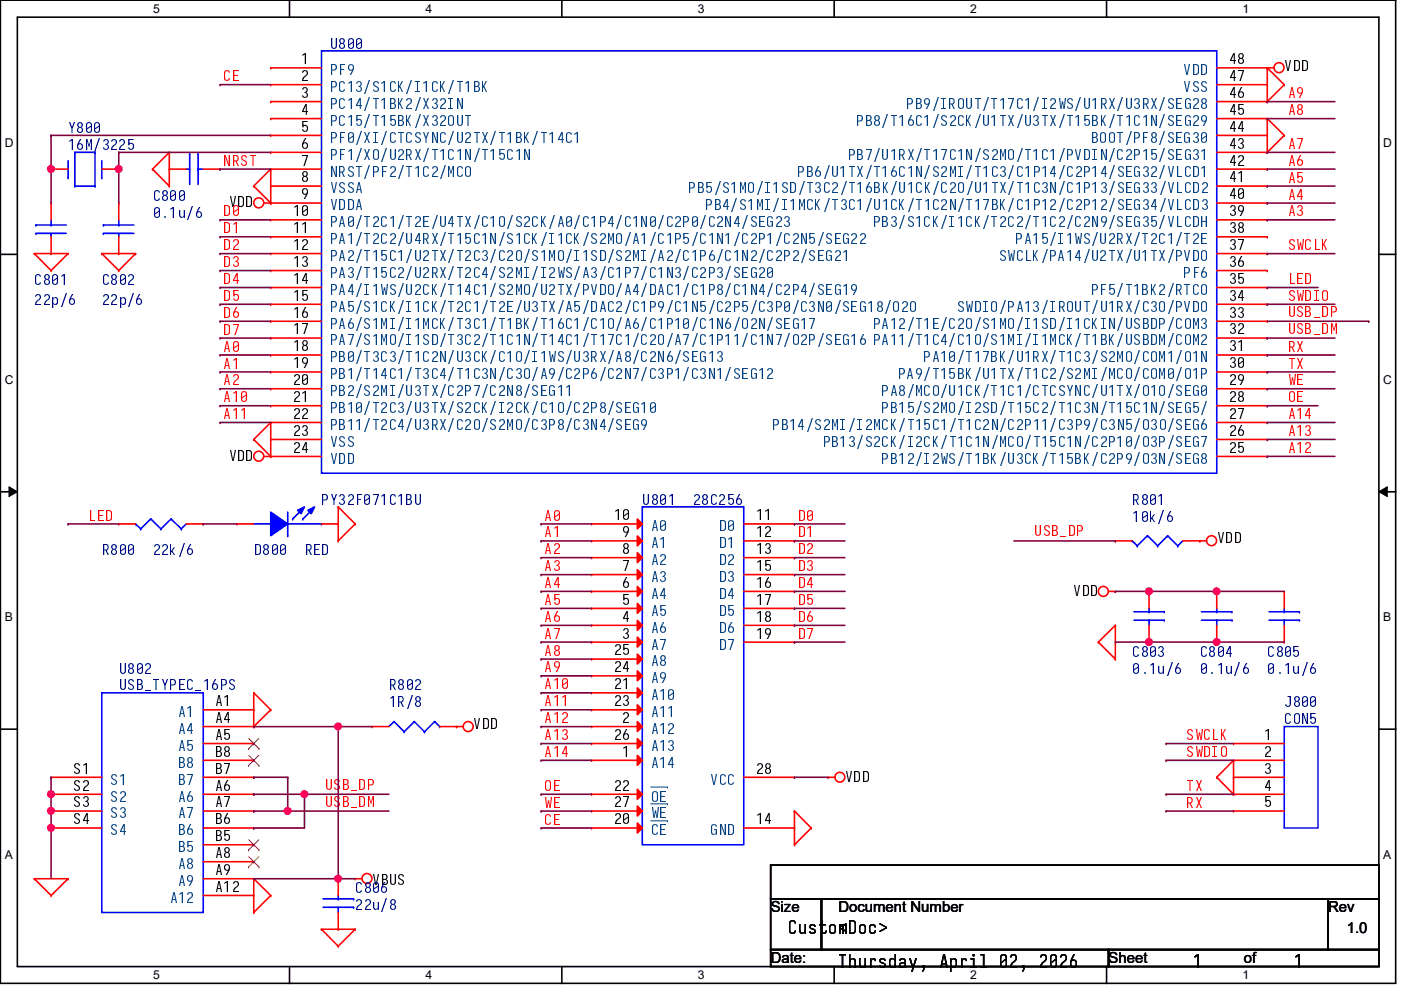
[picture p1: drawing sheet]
<svg xmlns="http://www.w3.org/2000/svg" width="297mm" height="210mm" viewBox="0 0 297 210" stroke-linecap="round" stroke-linejoin="round" font-family="sans-serif">
<defs><g id="words">
<g font-size="3.9">
<text x="167" y="198">Custom</text>
<text x="177.8" y="198">&lt;Doc&gt;</text>
<text x="177.8" y="205.1">Thursday, April 02, 2026</text>
<text x="252.9" y="205.1">1</text>
<text x="274.4" y="205.1">1</text>
</g>
<g font-size="3.2" fill="#00007f">
<text x="69.9" y="10.3">U800</text>
<text x="14.4" y="28.2">Y800</text>
<text x="14.4" y="31.8">16M/3225</text>
<text x="32.3" y="42.5">C800</text>
<text x="32.3" y="46.1">0.1u/6</text>
<text x="7.3" y="60.5">C801</text>
<text x="7.3" y="64.8">22p/6</text>
<text x="21.6" y="60.5">C802</text>
<text x="21.6" y="64.8">22p/6</text>
<text x="68.2" y="107">PY32F071C1BU</text>
<text x="136.2" y="107">U801</text>
<text x="146.9" y="107">28C256</text>
<text x="240.1" y="107">R801</text>
<text x="240.1" y="110.6">10k/6</text>
<text x="21.6" y="117.8">R800</text>
<text x="32.3" y="117.8">22k/6</text>
<text x="53.8" y="117.8">D800</text>
<text x="64.6" y="117.8">RED</text>
<text x="25.2" y="142.8">U802</text>
<text x="240.1" y="139.2">C803</text>
<text x="240.1" y="142.8">0.1u/6</text>
<text x="254.4" y="139.2">C804</text>
<text x="254.4" y="142.8">0.1u/6</text>
<text x="268.7" y="139.2">C805</text>
<text x="268.7" y="142.8">0.1u/6</text>
<text x="25.2" y="146.4">USB_TYPEC_16PS</text>
<text x="82.5" y="146.4">R802</text>
<text x="82.5" y="150">1R/8</text>
<text x="272.3" y="150">J800</text>
<text x="272.3" y="153.6">CON5</text>
<text x="75.3" y="189.4">C806</text>
<text x="75.3" y="193">22u/8</text>
</g>
<g font-size="3.2" fill="#f00">
<text x="47.4" y="17.2">CE</text>
<text x="273" y="20.8">A9</text>
<text x="273" y="24.4">A8</text>
<text x="47.4" y="35.1">NRST</text>
<text x="273" y="35.1">A6</text>
<text x="273" y="31.6">A7</text>
<text x="273" y="38.7">A5</text>
<text x="47.4" y="45.9">D0</text>
<text x="273" y="45.9">A3</text>
<text x="273" y="42.3">A4</text>
<text x="47.4" y="53">D2</text>
<text x="47.4" y="49.5">D1</text>
<text x="273" y="53">SWCLK</text>
<text x="47.4" y="56.6">D3</text>
<text x="47.4" y="60.2">D4</text>
<text x="47.4" y="63.8">D5</text>
<text x="273" y="63.8">SWDIO</text>
<text x="273" y="60.2">LED</text>
<text x="47.4" y="71">D7</text>
<text x="47.4" y="67.4">D6</text>
<text x="273" y="67.2">USB_DP</text>
<text x="273" y="70.7">USB_DM</text>
<text x="47.4" y="74.5">A0</text>
<text x="273" y="74.5">RX</text>
<text x="47.4" y="81.7">A2</text>
<text x="47.4" y="78.1">A1</text>
<text x="273" y="78.1">TX</text>
<text x="273" y="81.7">WE</text>
<text x="47.4" y="88.9">A11</text>
<text x="47.4" y="85.3">A10</text>
<text x="273" y="88.9">A14</text>
<text x="273" y="85.3">OE</text>
<text x="273" y="92.5">A13</text>
<text x="273" y="96.1">A12</text>
<text x="18.7" y="110.4">LED</text>
<text x="115.4" y="110.4">A0</text>
<text x="115.4" y="114">A1</text>
<text x="169.2" y="110.4">D0</text>
<text x="169.2" y="114">D1</text>
<text x="219.3" y="113.7">USB_DP</text>
<text x="115.4" y="117.5">A2</text>
<text x="169.2" y="117.5">D2</text>
<text x="115.4" y="121.1">A3</text>
<text x="115.4" y="124.7">A4</text>
<text x="169.2" y="121.1">D3</text>
<text x="169.2" y="124.7">D4</text>
<text x="115.4" y="128.3">A5</text>
<text x="115.4" y="131.9">A6</text>
<text x="169.2" y="128.3">D5</text>
<text x="169.2" y="131.9">D6</text>
<text x="115.4" y="135.4">A7</text>
<text x="169.2" y="135.4">D7</text>
<text x="115.4" y="139">A8</text>
<text x="115.4" y="142.6">A9</text>
<text x="115.4" y="146.2">A10</text>
<text x="115.4" y="149.8">A11</text>
<text x="115.4" y="153.3">A12</text>
<text x="115.4" y="156.9">A13</text>
<text x="115.4" y="160.5">A14</text>
<text x="251.5" y="156.9">SWCLK</text>
<text x="251.5" y="160.5">SWDIO</text>
<text x="68.9" y="167.5">USB_DP</text>
<text x="115.4" y="167.7">OE</text>
<text x="251.5" y="167.7">TX</text>
<text x="68.9" y="171">USB_DM</text>
<text x="115.4" y="171.2">WE</text>
<text x="251.5" y="171.2">RX</text>
<text x="115.4" y="174.8">CE</text>
</g>
<g font-size="3.2">
<text x="63.9" y="13.6">1</text>
<text x="63.9" y="17.2">2</text>
<text x="260.5" y="17.2">47</text>
<text x="260.5" y="13.6">48</text>
<text x="272.3" y="15">VDD</text>
<text x="63.9" y="20.8">3</text>
<text x="260.5" y="20.8">46</text>
<text x="63.9" y="24.4">4</text>
<text x="63.9" y="27.9">5</text>
<text x="260.5" y="27.9">44</text>
<text x="260.5" y="24.4">45</text>
<text x="63.9" y="31.5">6</text>
<text x="63.9" y="35.1">7</text>
<text x="260.5" y="35.1">42</text>
<text x="260.5" y="31.5">43</text>
<text x="63.9" y="38.7">8</text>
<text x="260.5" y="38.7">41</text>
<text x="48.5" y="44">VDD</text>
<text x="62.1" y="45.8">10</text>
<text x="63.9" y="42.3">9</text>
<text x="260.5" y="45.8">39</text>
<text x="260.5" y="42.3">40</text>
<text x="62.1" y="49.4">11</text>
<text x="62.1" y="53">12</text>
<text x="260.5" y="53">37</text>
<text x="260.5" y="49.4">38</text>
<text x="62.1" y="56.6">13</text>
<text x="260.5" y="56.6">36</text>
<text x="62.1" y="60.2">14</text>
<text x="62.1" y="63.8">15</text>
<text x="260.5" y="63.8">34</text>
<text x="260.5" y="60.2">35</text>
<text x="62.1" y="67.4">16</text>
<text x="62.1" y="70.9">17</text>
<text x="260.5" y="70.9">32</text>
<text x="260.5" y="67.4">33</text>
<text x="62.1" y="74.5">18</text>
<text x="260.5" y="74.5">31</text>
<text x="62.1" y="78.1">19</text>
<text x="62.1" y="81.7">20</text>
<text x="260.5" y="81.7">29</text>
<text x="260.5" y="78.1">30</text>
<text x="62.1" y="85.3">21</text>
<text x="62.1" y="88.8">22</text>
<text x="260.5" y="88.8">27</text>
<text x="260.5" y="85.3">28</text>
<text x="62.1" y="92.4">23</text>
<text x="260.5" y="92.4">26</text>
<text x="48.5" y="97.7">VDD</text>
<text x="62.1" y="96">24</text>
<text x="260.5" y="96">25</text>
<text x="130.1" y="110.3">10</text>
<text x="131.9" y="113.9">9</text>
<text x="160.2" y="110.3">11</text>
<text x="160.2" y="113.9">12</text>
<text x="131.9" y="117.5">8</text>
<text x="160.2" y="117.5">13</text>
<text x="258" y="115.2">VDD</text>
<text x="131.9" y="121.1">7</text>
<text x="131.9" y="124.6">6</text>
<text x="160.2" y="121.1">15</text>
<text x="160.2" y="124.6">16</text>
<text x="131.9" y="128.2">5</text>
<text x="131.9" y="131.8">4</text>
<text x="160.2" y="128.2">17</text>
<text x="160.2" y="131.8">18</text>
<text x="227.5" y="126.4">VDD</text>
<text x="131.9" y="135.4">3</text>
<text x="160.2" y="135.4">19</text>
<text x="130.1" y="139">25</text>
<text x="130.1" y="142.5">24</text>
<text x="45.6" y="149.7">A1</text>
<text x="130.1" y="146.1">21</text>
<text x="130.1" y="149.7">23</text>
<text x="45.6" y="153.3">A4</text>
<text x="100.4" y="154.6">VDD</text>
<text x="131.9" y="153.3">2</text>
<text x="45.6" y="156.9">A5</text>
<text x="45.6" y="160.4">B8</text>
<text x="130.1" y="156.9">26</text>
<text x="131.9" y="160.4">1</text>
<text x="268" y="156.9">1</text>
<text x="268" y="160.4">2</text>
<text x="15.5" y="164">S1</text>
<text x="15.5" y="167.6">S2</text>
<text x="45.6" y="167.6">A6</text>
<text x="45.6" y="164">B7</text>
<text x="130.1" y="167.6">22</text>
<text x="160.2" y="164">28</text>
<text x="179.2" y="165.7">VDD</text>
<text x="268" y="164">3</text>
<text x="268" y="167.6">4</text>
<text x="15.5" y="171.2">S3</text>
<text x="45.6" y="171.2">A7</text>
<text x="130.1" y="171.2">27</text>
<text x="268" y="171.2">5</text>
<text x="15.5" y="174.8">S4</text>
<text x="45.6" y="178.4">B5</text>
<text x="45.6" y="174.8">B6</text>
<text x="130.1" y="174.8">20</text>
<text x="160.2" y="174.8">14</text>
<text x="45.6" y="181.9">A8</text>
<text x="45.6" y="185.5">A9</text>
<text x="45.6" y="189.1">A12</text>
<text x="78.9" y="187.6">VBUS</text>
<text x="163.4" y="193.5">Size</text>
<text x="177.8" y="193.5">Document Number</text>
<text x="281.6" y="193.5">Rev</text>
<text x="285.5" y="197.8">1.0</text>
<text x="163.4" y="204.2">Date:</text>
<text x="235" y="204.2">Sheet</text>
<text x="263.7" y="204.2">of</text>
</g>
<g font-size="3.2" fill="#003f7f">
<text x="69.9" y="16">PF9</text>
<text x="250.9" y="16">VDD</text>
<text x="69.9" y="19.5">PC13/S1CK/I1CK/T1BK</text>
<text x="69.9" y="23.1">PC14/T1BK2/X32IN</text>
<text x="192.2" y="23.1">PB9/IROUT/T17C1/I2WS/U1RX/U3RX/SEG28</text>
<text x="250.9" y="19.5">VSS</text>
<text x="69.9" y="26.7">PC15/T15BK/X32OUT</text>
<text x="181.5" y="26.7">PB8/T16C1/S2CK/U1TX/U3TX/T15BK/T1C1N/SEG29</text>
<text x="69.9" y="30.3">PF0/XI/CTCSYNC/U2TX/T1BK/T14C1</text>
<text x="69.9" y="33.9">PF1/XO/U2RX/T1C1N/T15C1N</text>
<text x="179.7" y="33.9">PB7/U1RX/T17C1N/S2MO/T1C1/PVDIN/C2P15/SEG31</text>
<text x="231.3" y="30.3">BOOT/PF8/SEG30</text>
<text x="69.9" y="37.4">NRST/PF2/T1C2/MCO</text>
<text x="69.9" y="41">VSSA</text>
<text x="146" y="41">PB5/S1MO/I1SD/T3C2/T16BK/U1CK/C2O/U1TX/T1C3N/C1P13/SEG33/VLCD2</text>
<text x="169.1" y="37.4">PB6/U1TX/T16C1N/S2MI/T1C3/C1P14/C2P14/SEG32/VLCD1</text>
<text x="69.9" y="44.6">VDDA</text>
<text x="149.5" y="44.6">PB4/S1MI/I1MCK/T3C1/U1CK/T1C2N/T17BK/C1P12/C2P12/SEG34/VLCD3</text>
<text x="69.9" y="48.2">PA0/T2C1/T2E/U4TX/C1O/S2CK/A0/C1P4/C1N0/C2P0/C2N4/SEG23</text>
<text x="69.9" y="51.8">PA1/T2C2/U4RX/T15C1N/S1CK/I1CK/S2MO/A1/C1P5/C1N1/C2P1/C2N5/SEG22</text>
<text x="185.1" y="48.2">PB3/S1CK/I1CK/T2C2/T1C2/C2N9/SEG35/VLCDH</text>
<text x="215.3" y="51.8">PA15/I1WS/U2RX/T2C1/T2E</text>
<text x="69.9" y="55.3">PA2/T15C1/U2TX/T2C3/C2O/S1MO/I1SD/S2MI/A2/C1P6/C1N2/C2P2/SEG21</text>
<text x="69.9" y="58.9">PA3/T15C2/U2RX/T2C4/S2MI/I2WS/A3/C1P7/C1N3/C2P3/SEG20</text>
<text x="211.7" y="55.3">SWCLK/PA14/U2TX/U1TX/PVDO</text>
<text x="250.9" y="58.9">PF6</text>
<text x="69.9" y="62.5">PA4/I1WS/U2CK/T14C1/S2MO/U2TX/PVDO/A4/DAC1/C1P8/C1N4/C2P4/SEG19</text>
<text x="231.3" y="62.5">PF5/T1BK2/RTCO</text>
<text x="69.9" y="66.1">PA5/S1CK/I1CK/T2C1/T2E/U3TX/A5/DAC2/C1P9/C1N5/C2P5/C3P0/C3N0/SEG18/O2O</text>
<text x="69.9" y="69.7">PA6/S1MI/I1MCK/T3C1/T1BK/T16C1/C1O/A6/C1P10/C1N6/O2N/SEG17</text>
<text x="185.1" y="69.7">PA12/T1E/C2O/S1MO/I1SD/I1CKIN/USBDP/COM3</text>
<text x="202.9" y="66.1">SWDIO/PA13/IROUT/U1RX/C3O/PVDO</text>
<text x="69.9" y="73.2">PA7/S1MO/I1SD/T3C2/T1C1N/T14C1/T17C1/C2O/A7/C1P11/C1N7/O2P/SEG16 PA11/T1C4/C1O/S1MI/I1MCK/T1BK/USBDM/COM2</text>
<text x="69.9" y="76.8">PB0/T3C3/T1C2N/U3CK/C1O/I1WS/U3RX/A8/C2N6/SEG13</text>
<text x="195.7" y="76.8">PA10/T17BK/U1RX/T1C3/S2MO/COM1/O1N</text>
<text x="69.9" y="80.4">PB1/T14C1/T3C4/T1C3N/C3O/A9/C2P6/C2N7/C3P1/C3N1/SEG12</text>
<text x="69.9" y="84">PB2/S2MI/U3TX/C2P7/C2N8/SEG11</text>
<text x="186.9" y="84">PA8/MCO/U1CK/T1C1/CTCSYNC/U1TX/O1O/SEG0</text>
<text x="190.4" y="80.4">PA9/T15BK/U1TX/T1C2/S2MI/MCO/COM0/O1P</text>
<text x="69.9" y="87.6">PB10/T2C3/U3TX/S2CK/I2CK/C1O/C2P8/SEG10</text>
<text x="186.9" y="87.6">PB15/S2MO/I2SD/T15C2/T1C3N/T15C1N/SEG5/</text>
<text x="69.9" y="91.1">PB11/T2C4/U3RX/C2O/S2MO/C3P8/C3N4/SEG9</text>
<text x="69.9" y="94.7">VSS</text>
<text x="163.7" y="91.1">PB14/S2MI/I2MCK/T15C1/T1C2N/C2P11/C3P9/C3N5/O3O/SEG6</text>
<text x="174.4" y="94.7">PB13/S2CK/I2CK/T1C1N/MCO/T15C1N/C2P10/O3P/SEG7</text>
<text x="69.9" y="98.3">VDD</text>
<text x="186.9" y="98.3">PB12/I2WS/T1BK/U3CK/T15BK/C2P9/O3N/SEG8</text>
<text x="138" y="112.6">A0</text>
<text x="152.4" y="112.6">D0</text>
<text x="138" y="116.2">A1</text>
<text x="138" y="119.8">A2</text>
<text x="152.4" y="116.2">D1</text>
<text x="152.4" y="119.8">D2</text>
<text x="138" y="123.4">A3</text>
<text x="152.4" y="123.4">D3</text>
<text x="138" y="127">A4</text>
<text x="138" y="130.6">A5</text>
<text x="152.4" y="127">D4</text>
<text x="152.4" y="130.6">D5</text>
<text x="138" y="134.2">A6</text>
<text x="138" y="137.7">A7</text>
<text x="152.4" y="134.2">D6</text>
<text x="152.4" y="137.7">D7</text>
<text x="138" y="141.3">A8</text>
<text x="138" y="144.9">A9</text>
<text x="138" y="148.5">A10</text>
<text x="37.8" y="152.1">A1</text>
<text x="37.8" y="155.6">A4</text>
<text x="138" y="152.1">A11</text>
<text x="138" y="155.6">A12</text>
<text x="37.8" y="159.2">A5</text>
<text x="138" y="159.2">A13</text>
<text x="23.4" y="166.4">S1</text>
<text x="37.8" y="166.4">B7</text>
<text x="37.8" y="162.8">B8</text>
<text x="138" y="162.8">A14</text>
<text x="150.6" y="166.4">VCC</text>
<text x="23.4" y="170">S2</text>
<text x="23.4" y="173.5">S3</text>
<text x="37.8" y="170">A6</text>
<text x="37.8" y="173.5">A7</text>
<text x="138" y="170">OE</text>
<text x="138" y="173.5">WE</text>
<text x="23.4" y="177.1">S4</text>
<text x="37.8" y="177.1">B6</text>
<text x="138" y="177.1">CE</text>
<text x="150.6" y="177.1">GND</text>
<text x="37.8" y="184.3">A8</text>
<text x="37.8" y="180.7">B5</text>
<text x="36" y="191.4">A12</text>
<text x="37.8" y="187.9">A9</text>
</g>
<g font-size="2.6">
<text x="32.5" y="2.8">5</text>
<text x="90.2" y="2.8">4</text>
<text x="148" y="2.8">3</text>
<text x="205.7" y="2.8">2</text>
<text x="263.4" y="2.8">1</text>
<text x="1" y="31.1">D</text>
<text x="293.3" y="31.1">D</text>
<text x="1" y="81.4">C</text>
<text x="293.3" y="81.4">C</text>
<text x="1" y="131.7">B</text>
<text x="293.3" y="131.7">B</text>
<text x="1" y="182.1">A</text>
<text x="293.3" y="182.1">A</text>
<text x="32.5" y="207.6">5</text>
<text x="90.2" y="207.6">4</text>
<text x="148" y="207.6">3</text>
<text x="205.7" y="207.6">2</text>
<text x="263.4" y="207.6">1</text>
</g>
</g></defs>
<path d="M.1 0h295.8v208.5h-295.8zM3.7 3.6h288.7v201.3h-288.7z" fill="none" stroke="#000" stroke-width=".34"/>
<g fill="#fff">
<path d="M32.5 .4h1.4v2.9h-1.4z"/>
<path d="M32.5 205.3h1.4v2.9h-1.4z"/>
</g>
<path d="M61.4 0v3.6M61.4 204.9v3.6" fill="none" stroke="#000" stroke-width=".34"/>
<g fill="#fff">
<path d="M90.2 .4h1.4v2.9h-1.4z"/>
<path d="M90.2 205.3h1.4v2.9h-1.4z"/>
</g>
<path d="M119.1 0v3.6M119.1 204.9v3.6" fill="none" stroke="#000" stroke-width=".34"/>
<g fill="#fff">
<path d="M148 .4h1.4v2.9h-1.4z"/>
<path d="M148 205.3h1.4v2.9h-1.4z"/>
</g>
<path d="M176.9 0v3.6M176.9 204.9v3.6" fill="none" stroke="#000" stroke-width=".34"/>
<g fill="#fff">
<path d="M205.7 .4h1.4v2.9h-1.4z"/>
<path d="M205.7 205.3h1.4v2.9h-1.4z"/>
</g>
<path d="M234.6 0v3.6M234.6 204.9v3.6" fill="none" stroke="#000" stroke-width=".34"/>
<g fill="#fff">
<path d="M263.4 .4h1.5v2.9h-1.5z"/>
<path d="M263.4 205.3h1.5v2.9h-1.5z"/>
<path d="M1 28.8h1.9v2.9h-1.9z"/>
<path d="M293.3 28.8h1.8v2.9h-1.8z"/>
<path d="M1 79.1h1.9v2.9h-1.9z"/>
<path d="M293.3 79.1h1.8v2.9h-1.8z"/>
</g>
<path d="M.1 53.9h3.6M292.4 53.9h3.5" fill="none" stroke="#000" stroke-width=".34"/>
<g fill="#fff">
<path d="M1 129.4h1.7v2.9h-1.7z"/>
<path d="M293.3 129.4h1.7v2.9h-1.7z"/>
</g>
<path d="M.1 104.3h3.6M292.4 104.3h3.5" fill="none" stroke="#000" stroke-width=".34"/>
<path d="M1.9 103.2l1.8 1.1-1.8 1zM292.4 104.3l1.7-1.1v2.1z" fill="#000"/>
<path d="M1.9 103.2l1.8 1.1-1.8 1zM292.4 104.3l1.7-1.1v2.1z" fill="none" stroke="#000" stroke-width=".21"/>
<g fill="#fff">
<path d="M1 179.7h1.7v2.9h-1.7z"/>
<path d="M293.3 179.7h1.7v2.9h-1.7z"/>
</g>
<path d="M.1 154.6h3.6M292.4 154.6h3.5" fill="none" stroke="#000" stroke-width=".34"/>
<path d="M56 43.1h1.4" fill="none" stroke="#f00" stroke-width=".34"/>
<circle cx="57.4" cy="43.1" r=".17" fill="#f00"/>
<g fill="none" stroke="#f00" stroke-width=".34">
<path d="M57.4 35.9v7.2"/>
<circle cx="54.9" cy="43" r="1.06"/>
</g>
<circle cx="57.4" cy="43.1" r=".17" fill="#f00"/>
<path d="M53.8 39.5l3.6 3.6" fill="none" stroke="#f00" stroke-width=".34"/>
<circle cx="53.8" cy="39.5" r=".17" fill="#f00"/>
<path d="M57.4 35.9l-3.6 3.6" fill="none" stroke="#f00" stroke-width=".34"/>
<circle cx="57.4" cy="35.9" r=".17" fill="#f00"/>
<path d="M56 96.8h1.4" fill="none" stroke="#f00" stroke-width=".34"/>
<circle cx="57.4" cy="96.8" r=".17" fill="#f00"/>
<g fill="none" stroke="#f00" stroke-width=".34">
<path d="M57.4 89.6v7.2"/>
<circle cx="54.9" cy="96.7" r="1.06"/>
</g>
<circle cx="57.4" cy="96.8" r=".17" fill="#f00"/>
<path d="M53.8 93.2l3.6 3.6" fill="none" stroke="#f00" stroke-width=".34"/>
<circle cx="53.8" cy="93.2" r=".17" fill="#f00"/>
<path d="M57.4 89.6l-3.6 3.6" fill="none" stroke="#f00" stroke-width=".34"/>
<circle cx="57.4" cy="89.6" r=".17" fill="#f00"/>
<path d="M235 125.4h1.5" fill="none" stroke="#f00" stroke-width=".34"/>
<circle cx="236.5" cy="125.4" r=".17" fill="#f00"/>
<g fill="none" stroke="#f00" stroke-width=".34">
<path d="M236.5 132.6v7.1"/>
<circle cx="233.9" cy="125.4" r="1.06"/>
</g>
<circle cx="236.5" cy="139.7" r=".17" fill="#f00"/>
<path d="M232.9 136.1l3.6 3.6" fill="none" stroke="#f00" stroke-width=".34"/>
<circle cx="232.9" cy="136.1" r=".17" fill="#f00"/>
<path d="M236.5 132.6l-3.6 3.5" fill="none" stroke="#f00" stroke-width=".34"/>
<circle cx="236.5" cy="132.6" r=".17" fill="#f00"/>
<path d="M71.7 107.5v7.2" fill="none" stroke="#f00" stroke-width=".34"/>
<circle cx="71.7" cy="107.5" r=".17" fill="#f00"/>
<path d="M71.7 107.5l3.6 3.6" fill="none" stroke="#f00" stroke-width=".34"/>
<circle cx="75.3" cy="111.1" r=".17" fill="#f00"/>
<path d="M75.3 111.1l-3.6 3.6" fill="none" stroke="#f00" stroke-width=".34"/>
<circle cx="71.7" cy="114.7" r=".17" fill="#f00"/>
<path d="M35.9 32.3v7.2" fill="none" stroke="#f00" stroke-width=".34"/>
<circle cx="35.9" cy="39.5" r=".17" fill="#f00"/>
<path d="M32.3 35.9l3.6 3.6" fill="none" stroke="#f00" stroke-width=".34"/>
<circle cx="32.3" cy="35.9" r=".17" fill="#f00"/>
<path d="M35.9 32.3l-3.6 3.6" fill="none" stroke="#f00" stroke-width=".34"/>
<circle cx="35.9" cy="32.3" r=".17" fill="#f00"/>
<path d="M75.3 186.3h1.4" fill="none" stroke="#f00" stroke-width=".34"/>
<circle cx="75.3" cy="186.3" r=".17" fill="#f00"/>
<g fill="none" stroke="#f00" stroke-width=".34">
<path d="M53.8 146.9v7.2"/>
<circle cx="77.8" cy="186.3" r="1.06"/>
</g>
<circle cx="53.8" cy="146.9" r=".17" fill="#f00"/>
<path d="M53.8 146.9l3.6 3.6" fill="none" stroke="#f00" stroke-width=".34"/>
<circle cx="57.4" cy="150.5" r=".17" fill="#f00"/>
<path d="M57.4 150.5l-3.6 3.6" fill="none" stroke="#f00" stroke-width=".34"/>
<circle cx="53.8" cy="154.1" r=".17" fill="#f00"/>
<path d="M53.8 186.3v7.2" fill="none" stroke="#f00" stroke-width=".34"/>
<circle cx="53.8" cy="186.3" r=".17" fill="#f00"/>
<path d="M53.8 186.3l3.6 3.6" fill="none" stroke="#f00" stroke-width=".34"/>
<circle cx="57.4" cy="189.9" r=".17" fill="#f00"/>
<path d="M57.4 189.9l-3.6 3.6" fill="none" stroke="#f00" stroke-width=".34"/>
<circle cx="53.8" cy="193.5" r=".17" fill="#f00"/>
<path d="M7.3 186.3h7.1" fill="none" stroke="#f00" stroke-width=".34"/>
<circle cx="14.4" cy="186.3" r=".17" fill="#f00"/>
<path d="M14.4 186.3l-3.6 3.6" fill="none" stroke="#f00" stroke-width=".34"/>
<circle cx="10.8" cy="189.9" r=".17" fill="#f00"/>
<path d="M7.3 186.3l3.5 3.6" fill="none" stroke="#f00" stroke-width=".34"/>
<circle cx="7.3" cy="186.3" r=".17" fill="#f00"/>
<path d="M68.2 197h7.1" fill="none" stroke="#f00" stroke-width=".34"/>
<circle cx="75.3" cy="197" r=".17" fill="#f00"/>
<path d="M75.3 197l-3.6 3.6" fill="none" stroke="#f00" stroke-width=".34"/>
<circle cx="71.7" cy="200.6" r=".17" fill="#f00"/>
<path d="M68.2 197l3.5 3.6" fill="none" stroke="#f00" stroke-width=".34"/>
<circle cx="68.2" cy="197" r=".17" fill="#f00"/>
<path d="M175.6 164.8h1.4" fill="none" stroke="#f00" stroke-width=".34"/>
<circle cx="175.6" cy="164.8" r=".17" fill="#f00"/>
<g fill="none" stroke="#f00" stroke-width=".34">
<path d="M168.4 172v7.1"/>
<circle cx="178.1" cy="164.8" r="1.04"/>
</g>
<circle cx="168.4" cy="172" r=".17" fill="#f00"/>
<path d="M168.4 172l3.6 3.6" fill="none" stroke="#f00" stroke-width=".34"/>
<circle cx="172" cy="175.6" r=".17" fill="#f00"/>
<path d="M172 175.6l-3.6 3.5" fill="none" stroke="#f00" stroke-width=".34"/>
<circle cx="168.4" cy="179.1" r=".17" fill="#f00"/>
<path d="M96.8 154.1h1.4" fill="none" stroke="#f00" stroke-width=".34"/>
<circle cx="96.8" cy="154.1" r=".17" fill="#f00"/>
<g fill="none" stroke="#f00" stroke-width=".34">
<path d="M7.3 53.8h7.1"/>
<circle cx="99.3" cy="154" r="1.06"/>
</g>
<circle cx="14.4" cy="53.8" r=".17" fill="#f00"/>
<path d="M14.4 53.8l-3.6 3.6" fill="none" stroke="#f00" stroke-width=".34"/>
<circle cx="10.8" cy="57.4" r=".17" fill="#f00"/>
<path d="M7.3 53.8l3.5 3.6" fill="none" stroke="#f00" stroke-width=".34"/>
<circle cx="7.3" cy="53.8" r=".17" fill="#f00"/>
<path d="M21.6 53.8h7.1" fill="none" stroke="#f00" stroke-width=".34"/>
<circle cx="28.7" cy="53.8" r=".17" fill="#f00"/>
<path d="M28.7 53.8l-3.5 3.6" fill="none" stroke="#f00" stroke-width=".34"/>
<circle cx="25.2" cy="57.4" r=".17" fill="#f00"/>
<path d="M21.6 53.8l3.6 3.6" fill="none" stroke="#f00" stroke-width=".34"/>
<circle cx="21.6" cy="53.8" r=".17" fill="#f00"/>
<path d="M268.7 14.4v7.1" fill="none" stroke="#f00" stroke-width=".34"/>
<circle cx="268.7" cy="14.4" r=".17" fill="#f00"/>
<path d="M268.7 14.4l3.6 3.5" fill="none" stroke="#f00" stroke-width=".34"/>
<circle cx="272.3" cy="17.9" r=".17" fill="#f00"/>
<path d="M272.3 17.9l-3.6 3.6" fill="none" stroke="#f00" stroke-width=".34"/>
<circle cx="268.7" cy="21.5" r=".17" fill="#f00"/>
<path d="M268.7 14.4h1.4" fill="none" stroke="#f00" stroke-width=".34"/>
<circle cx="268.7" cy="14.4" r=".17" fill="#f00"/>
<g fill="none" stroke="#f00" stroke-width=".34">
<path d="M268.7 25.1v7.2"/>
<circle cx="271.2" cy="14.3" r="1.06"/>
</g>
<circle cx="268.7" cy="25.1" r=".17" fill="#f00"/>
<path d="M268.7 25.1l3.6 3.6" fill="none" stroke="#f00" stroke-width=".34"/>
<circle cx="272.3" cy="28.7" r=".17" fill="#f00"/>
<path d="M272.3 28.7l-3.6 3.6" fill="none" stroke="#f00" stroke-width=".34"/>
<circle cx="268.7" cy="32.3" r=".17" fill="#f00"/>
<path d="M261.5 161.2v7.2" fill="none" stroke="#f00" stroke-width=".34"/>
<circle cx="261.5" cy="168.4" r=".17" fill="#f00"/>
<path d="M258 164.8l3.5 3.6" fill="none" stroke="#f00" stroke-width=".34"/>
<circle cx="258" cy="164.8" r=".17" fill="#f00"/>
<path d="M261.5 161.2l-3.5 3.6" fill="none" stroke="#f00" stroke-width=".34"/>
<circle cx="261.5" cy="161.2" r=".17" fill="#f00"/>
<path d="M254.4 114.7h1.4" fill="none" stroke="#f00" stroke-width=".34"/>
<circle cx="254.4" cy="114.7" r=".17" fill="#f00"/>
<circle cx="256.9" cy="114.6" r="1.06" fill="none" stroke="#f00" stroke-width=".34"/>
<path d="M163.4 183.4h129v7.2h-129zM163.4 190.6h10.8v10.7h-10.8zM174.2 190.6h107.4v10.7h-107.4zM281.6 190.6h10.8v10.7h-10.8zM163.4 201.3h71.6v3.6h-71.6zM235 201.3h57.4v3.6h-57.4z" fill="none" stroke="#000" stroke-width=".34"/>
<path d="M250.8 114.7l-1.1 1" fill="none" stroke="#00f" stroke-width=".34"/>
<circle cx="249.7" cy="115.7" r=".17" fill="#00f"/>
<path d="M247.6 113.6l2.1 2.1" fill="none" stroke="#00f" stroke-width=".34"/>
<circle cx="247.6" cy="113.6" r=".17" fill="#00f"/>
<path d="M247.6 113.6l-2.2 2.1" fill="none" stroke="#00f" stroke-width=".34"/>
<circle cx="245.4" cy="115.7" r=".17" fill="#00f"/>
<path d="M243.3 113.6l2.1 2.1" fill="none" stroke="#00f" stroke-width=".34"/>
<circle cx="243.3" cy="113.6" r=".17" fill="#00f"/>
<path d="M243.3 113.6l-2.2 2.1" fill="none" stroke="#00f" stroke-width=".34"/>
<circle cx="241.1" cy="115.7" r=".17" fill="#00f"/>
<path d="M240.1 114.7l1 1" fill="none" stroke="#00f" stroke-width=".34"/>
<circle cx="240.1" cy="114.7" r=".17" fill="#00f"/>
<path d="M250.8 114.7h3.6" fill="none" stroke="#f00" stroke-width=".34"/>
<circle cx="254.4" cy="114.7" r=".17" fill="#f00"/>
<path d="M236.5 114.7h3.6" fill="none" stroke="#f00" stroke-width=".34"/>
<circle cx="236.5" cy="114.7" r=".17" fill="#f00"/>
<path d="M272.3 129v.7" fill="none" stroke="#00f" stroke-width=".34"/>
<circle cx="272.3" cy="129.7" r=".17" fill="#00f"/>
<path d="M269.1 131.5h6.4" fill="none" stroke="#00f" stroke-width=".34"/>
<circle cx="275.5" cy="131.5" r=".17" fill="#00f"/>
<path d="M269.1 129.7h6.4" fill="none" stroke="#00f" stroke-width=".34"/>
<circle cx="275.5" cy="129.7" r=".17" fill="#00f"/>
<path d="M272.3 131.5v1.1" fill="none" stroke="#00f" stroke-width=".34"/>
<circle cx="272.3" cy="131.5" r=".17" fill="#00f"/>
<path d="M272.3 125.4v3.6" fill="none" stroke="#f00" stroke-width=".34"/>
<circle cx="272.3" cy="125.4" r=".17" fill="#f00"/>
<path d="M272.3 132.6v3.5" fill="none" stroke="#f00" stroke-width=".34"/>
<circle cx="272.3" cy="136.1" r=".17" fill="#f00"/>
<path d="M10.8 49.5v.7" fill="none" stroke="#00f" stroke-width=".34"/>
<circle cx="10.8" cy="49.5" r=".17" fill="#00f"/>
<path d="M7.6 47.7h6.5" fill="none" stroke="#00f" stroke-width=".34"/>
<circle cx="7.6" cy="47.7" r=".17" fill="#00f"/>
<path d="M7.6 49.5h6.5" fill="none" stroke="#00f" stroke-width=".34"/>
<circle cx="7.6" cy="49.5" r=".17" fill="#00f"/>
<path d="M10.8 46.6v1.1" fill="none" stroke="#00f" stroke-width=".34"/>
<circle cx="10.8" cy="47.7" r=".17" fill="#00f"/>
<path d="M10.8 50.2v3.6" fill="none" stroke="#f00" stroke-width=".34"/>
<circle cx="10.8" cy="53.8" r=".17" fill="#f00"/>
<path d="M10.8 43.1v3.5" fill="none" stroke="#f00" stroke-width=".34"/>
<circle cx="10.8" cy="43.1" r=".17" fill="#f00"/>
<path d="M83.6 153l-1.1 1.1" fill="none" stroke="#00f" stroke-width=".34"/>
<circle cx="83.6" cy="153" r=".17" fill="#00f"/>
<path d="M83.6 153l2.1 2.2" fill="none" stroke="#00f" stroke-width=".34"/>
<circle cx="85.7" cy="155.2" r=".17" fill="#00f"/>
<path d="M87.8 153l-2.1 2.2" fill="none" stroke="#00f" stroke-width=".34"/>
<circle cx="87.8" cy="153" r=".17" fill="#00f"/>
<path d="M87.8 153l2.2 2.2" fill="none" stroke="#00f" stroke-width=".34"/>
<circle cx="90" cy="155.2" r=".17" fill="#00f"/>
<path d="M92.2 153l-2.2 2.2" fill="none" stroke="#00f" stroke-width=".34"/>
<circle cx="92.2" cy="153" r=".17" fill="#00f"/>
<path d="M92.2 153l1 1.1" fill="none" stroke="#00f" stroke-width=".34"/>
<circle cx="93.2" cy="154.1" r=".17" fill="#00f"/>
<path d="M78.9 154.1h3.6" fill="none" stroke="#f00" stroke-width=".34"/>
<circle cx="78.9" cy="154.1" r=".17" fill="#f00"/>
<path d="M93.2 154.1h3.6" fill="none" stroke="#f00" stroke-width=".34"/>
<circle cx="96.8" cy="154.1" r=".17" fill="#f00"/>
<path d="M39.5 35.9h.7" fill="none" stroke="#00f" stroke-width=".34"/>
<circle cx="40.2" cy="35.9" r=".17" fill="#00f"/>
<path d="M42 32.6v6.5" fill="none" stroke="#00f" stroke-width=".34"/>
<circle cx="42" cy="32.6" r=".17" fill="#00f"/>
<path d="M40.2 32.6v6.5" fill="none" stroke="#00f" stroke-width=".34"/>
<circle cx="40.2" cy="32.6" r=".17" fill="#00f"/>
<path d="M42 35.9h1.1" fill="none" stroke="#00f" stroke-width=".34"/>
<circle cx="42" cy="35.9" r=".17" fill="#00f"/>
<path d="M35.9 35.9h3.6" fill="none" stroke="#f00" stroke-width=".34"/>
<circle cx="35.9" cy="35.9" r=".17" fill="#f00"/>
<path d="M43.1 35.9h3.5" fill="none" stroke="#f00" stroke-width=".34"/>
<circle cx="46.6" cy="35.9" r=".17" fill="#f00"/>
<path d="M39.5 111.1l-1.1 1" fill="none" stroke="#00f" stroke-width=".34"/>
<circle cx="38.4" cy="112.1" r=".17" fill="#00f"/>
<path d="M36.3 110l2.1 2.1" fill="none" stroke="#00f" stroke-width=".34"/>
<circle cx="36.3" cy="110" r=".17" fill="#00f"/>
<path d="M36.3 110l-2.2 2.1" fill="none" stroke="#00f" stroke-width=".34"/>
<circle cx="34.1" cy="112.1" r=".17" fill="#00f"/>
<path d="M32 110l2.1 2.1" fill="none" stroke="#00f" stroke-width=".34"/>
<circle cx="32" cy="110" r=".17" fill="#00f"/>
<path d="M32 110l-2.2 2.1" fill="none" stroke="#00f" stroke-width=".34"/>
<circle cx="29.8" cy="112.1" r=".17" fill="#00f"/>
<path d="M28.7 111.1l1.1 1" fill="none" stroke="#00f" stroke-width=".34"/>
<circle cx="28.7" cy="111.1" r=".17" fill="#00f"/>
<path d="M39.5 111.1h3.6" fill="none" stroke="#f00" stroke-width=".34"/>
<circle cx="43.1" cy="111.1" r=".17" fill="#f00"/>
<path d="M25.2 111.1h3.5" fill="none" stroke="#f00" stroke-width=".34"/>
<circle cx="25.2" cy="111.1" r=".17" fill="#f00"/>
<path d="M25.2 49.5v.7" fill="none" stroke="#00f" stroke-width=".34"/>
<circle cx="25.2" cy="49.5" r=".17" fill="#00f"/>
<path d="M21.9 47.7h6.5" fill="none" stroke="#00f" stroke-width=".34"/>
<circle cx="21.9" cy="47.7" r=".17" fill="#00f"/>
<path d="M21.9 49.5h6.5" fill="none" stroke="#00f" stroke-width=".34"/>
<circle cx="21.9" cy="49.5" r=".17" fill="#00f"/>
<path d="M25.2 46.6v1.1" fill="none" stroke="#00f" stroke-width=".34"/>
<circle cx="25.2" cy="47.7" r=".17" fill="#00f"/>
<path d="M25.2 50.2v3.6" fill="none" stroke="#f00" stroke-width=".34"/>
<circle cx="25.2" cy="53.8" r=".17" fill="#f00"/>
<path d="M25.2 43.1v3.5" fill="none" stroke="#f00" stroke-width=".34"/>
<circle cx="25.2" cy="43.1" r=".17" fill="#f00"/>
<path d="M243.6 129v.7" fill="none" stroke="#00f" stroke-width=".34"/>
<circle cx="243.6" cy="129.7" r=".17" fill="#00f"/>
<path d="M240.4 131.5h6.4" fill="none" stroke="#00f" stroke-width=".34"/>
<circle cx="246.8" cy="131.5" r=".17" fill="#00f"/>
<path d="M240.4 129.7h6.4" fill="none" stroke="#00f" stroke-width=".34"/>
<circle cx="246.8" cy="129.7" r=".17" fill="#00f"/>
<path d="M243.6 131.5v1.1" fill="none" stroke="#00f" stroke-width=".34"/>
<circle cx="243.6" cy="131.5" r=".17" fill="#00f"/>
<path d="M243.6 125.4v3.6" fill="none" stroke="#f00" stroke-width=".34"/>
<circle cx="243.6" cy="125.4" r=".17" fill="#f00"/>
<path d="M243.6 132.6v3.5" fill="none" stroke="#f00" stroke-width=".34"/>
<circle cx="243.6" cy="136.1" r=".17" fill="#f00"/>
<path d="M61 108.6v5" fill="none" stroke="#00f" stroke-width=".34"/>
<circle cx="61" cy="113.6" r=".17" fill="#00f"/>
<path d="M53.8 111.1h3.6" fill="none" stroke="#00f" stroke-width=".34"/>
<circle cx="57.4" cy="111.1" r=".17" fill="#00f"/>
<path d="M61 111.1h7.2" fill="none" stroke="#00f" stroke-width=".34"/>
<circle cx="68.2" cy="111.1" r=".17" fill="#00f"/>
<path d="M57.4 108.6l3.6 2.5-3.6 2.5z" fill-rule="evenodd" fill="#00f"/>
<path d="M57.4 108.6l3.6 2.5-3.6 2.5z" fill="none" stroke="#00f" stroke-width=".34"/>
<path d="M65.3 108.2l1.4-.7-.7 1.4z" fill-rule="evenodd" fill="#00f"/>
<path d="M65.3 108.2l1.4-.7-.7 1.4z" fill="none" stroke="#00f" stroke-width=".34"/>
<path d="M63.1 108.2l1.5-.7-.8 1.4z" fill-rule="evenodd" fill="#00f"/>
<path d="M63.1 108.2l1.5-.7-.8 1.4zM64.2 107.9l-2.1 2.1" fill="none" stroke="#00f" stroke-width=".34"/>
<circle cx="62.1" cy="110" r=".17" fill="#00f"/>
<path d="M66.4 107.9l-2.2 2.1" fill="none" stroke="#00f" stroke-width=".34"/>
<circle cx="64.2" cy="110" r=".17" fill="#00f"/>
<path d="M50.2 111.1h3.6" fill="none" stroke="#f00" stroke-width=".34"/>
<circle cx="50.2" cy="111.1" r=".17" fill="#f00"/>
<path d="M68.2 111.1h3.5" fill="none" stroke="#f00" stroke-width=".34"/>
<circle cx="71.7" cy="111.1" r=".17" fill="#f00"/>
<path d="M136.2 107.5h21.5v71.6h-21.5z" fill="none" stroke="#00f" stroke-width=".34"/>
<path d="M135.1 110l1.1 1.1-1.1 1z" fill="#f00"/>
<path d="M125.4 111.1h10.8M135.1 110l1.1 1.1-1.1 1z" fill="none" stroke="#f00" stroke-width=".34"/>
<circle cx="125.4" cy="111.1" r=".17" fill="#f00"/>
<path d="M135.1 113.6l1.1 1.1-1.1 1z" fill="#f00"/>
<path d="M125.4 114.7h10.8M135.1 113.6l1.1 1.1-1.1 1z" fill="none" stroke="#f00" stroke-width=".34"/>
<circle cx="125.4" cy="114.7" r=".17" fill="#f00"/>
<path d="M135.1 117.2l1.1 1-1.1 1.1z" fill="#f00"/>
<path d="M125.4 118.2h10.8M135.1 117.2l1.1 1-1.1 1.1z" fill="none" stroke="#f00" stroke-width=".34"/>
<circle cx="125.4" cy="118.2" r=".17" fill="#f00"/>
<path d="M135.1 120.8l1.1 1-1.1 1.1z" fill="#f00"/>
<path d="M125.4 121.8h10.8M135.1 120.8l1.1 1-1.1 1.1z" fill="none" stroke="#f00" stroke-width=".34"/>
<circle cx="125.4" cy="121.8" r=".17" fill="#f00"/>
<path d="M135.1 124.3l1.1 1.1-1.1 1z" fill="#f00"/>
<path d="M125.4 125.4h10.8M135.1 124.3l1.1 1.1-1.1 1z" fill="none" stroke="#f00" stroke-width=".34"/>
<circle cx="125.4" cy="125.4" r=".17" fill="#f00"/>
<path d="M135.1 127.9l1.1 1.1-1.1 1z" fill="#f00"/>
<path d="M125.4 129h10.8M135.1 127.9l1.1 1.1-1.1 1z" fill="none" stroke="#f00" stroke-width=".34"/>
<circle cx="125.4" cy="129" r=".17" fill="#f00"/>
<path d="M135.1 131.5l1.1 1.1-1.1 1z" fill="#f00"/>
<path d="M125.4 132.6h10.8M135.1 131.5l1.1 1.1-1.1 1z" fill="none" stroke="#f00" stroke-width=".34"/>
<circle cx="125.4" cy="132.6" r=".17" fill="#f00"/>
<path d="M135.1 135.1l1.1 1-1.1 1.1z" fill="#f00"/>
<path d="M125.4 136.1h10.8M135.1 135.1l1.1 1-1.1 1.1z" fill="none" stroke="#f00" stroke-width=".34"/>
<circle cx="125.4" cy="136.1" r=".17" fill="#f00"/>
<path d="M135.1 138.7l1.1 1-1.1 1.1z" fill="#f00"/>
<path d="M125.4 139.7h10.8M135.1 138.7l1.1 1-1.1 1.1z" fill="none" stroke="#f00" stroke-width=".34"/>
<circle cx="125.4" cy="139.7" r=".17" fill="#f00"/>
<path d="M135.1 142.2l1.1 1.1-1.1 1.1z" fill="#f00"/>
<path d="M125.4 143.3h10.8M135.1 142.2l1.1 1.1-1.1 1.1z" fill="none" stroke="#f00" stroke-width=".34"/>
<circle cx="125.4" cy="143.3" r=".17" fill="#f00"/>
<path d="M135.1 145.8l1.1 1.1-1.1 1.1z" fill="#f00"/>
<path d="M125.4 146.9h10.8M135.1 145.8l1.1 1.1-1.1 1.1z" fill="none" stroke="#f00" stroke-width=".34"/>
<circle cx="125.4" cy="146.9" r=".17" fill="#f00"/>
<path d="M135.1 149.4l1.1 1.1-1.1 1.1z" fill="#f00"/>
<path d="M125.4 150.5h10.8M135.1 149.4l1.1 1.1-1.1 1.1z" fill="none" stroke="#f00" stroke-width=".34"/>
<circle cx="125.4" cy="150.5" r=".17" fill="#f00"/>
<path d="M135.1 153l1.1 1.1-1.1 1z" fill="#f00"/>
<path d="M125.4 154.1h10.8M135.1 153l1.1 1.1-1.1 1z" fill="none" stroke="#f00" stroke-width=".34"/>
<circle cx="125.4" cy="154.1" r=".17" fill="#f00"/>
<path d="M135.1 156.6l1.1 1-1.1 1.1z" fill="#f00"/>
<path d="M125.4 157.6h10.8M135.1 156.6l1.1 1-1.1 1.1z" fill="none" stroke="#f00" stroke-width=".34"/>
<circle cx="125.4" cy="157.6" r=".17" fill="#f00"/>
<path d="M135.1 160.1l1.1 1.1-1.1 1.1z" fill="#f00"/>
<path d="M125.4 161.2h10.8M135.1 160.1l1.1 1.1-1.1 1.1z" fill="none" stroke="#f00" stroke-width=".34"/>
<circle cx="125.4" cy="161.2" r=".17" fill="#f00"/>
<path d="M157.7 111.1h10.7" fill="none" stroke="#f00" stroke-width=".34"/>
<circle cx="168.4" cy="111.1" r=".17" fill="#f00"/>
<path d="M157.7 114.7h10.7" fill="none" stroke="#f00" stroke-width=".34"/>
<circle cx="168.4" cy="114.7" r=".17" fill="#f00"/>
<path d="M157.7 118.2h10.7" fill="none" stroke="#f00" stroke-width=".34"/>
<circle cx="168.4" cy="118.2" r=".17" fill="#f00"/>
<path d="M157.7 121.8h10.7" fill="none" stroke="#f00" stroke-width=".34"/>
<circle cx="168.4" cy="121.8" r=".17" fill="#f00"/>
<path d="M157.7 125.4h10.7" fill="none" stroke="#f00" stroke-width=".34"/>
<circle cx="168.4" cy="125.4" r=".17" fill="#f00"/>
<path d="M157.7 129h10.7" fill="none" stroke="#f00" stroke-width=".34"/>
<circle cx="168.4" cy="129" r=".17" fill="#f00"/>
<path d="M157.7 132.6h10.7" fill="none" stroke="#f00" stroke-width=".34"/>
<circle cx="168.4" cy="132.6" r=".17" fill="#f00"/>
<path d="M157.7 136.1h10.7" fill="none" stroke="#f00" stroke-width=".34"/>
<circle cx="168.4" cy="136.1" r=".17" fill="#f00"/>
<path d="M157.7 164.8h10.7" fill="none" stroke="#f00" stroke-width=".34"/>
<circle cx="168.4" cy="164.8" r=".17" fill="#f00"/>
<path d="M157.7 175.6h10.7" fill="none" stroke="#f00" stroke-width=".34"/>
<circle cx="168.4" cy="175.6" r=".17" fill="#f00"/>
<path d="M135.1 174.5l1.1 1.1-1.1 1z" fill="#f00"/>
<path d="M125.4 175.6h10.8M135.1 174.5l1.1 1.1-1.1 1z" fill="none" stroke="#f00" stroke-width=".34"/>
<circle cx="125.4" cy="175.6" r=".17" fill="#f00"/>
<path d="M138 174h3.5M141.5 174h.1" fill="none" stroke="#003f7f" stroke-width=".21"/>
<path d="M135.1 167.3l1.1 1.1-1.1 1.1z" fill="#f00"/>
<path d="M125.4 168.4h10.8M135.1 167.3l1.1 1.1-1.1 1.1z" fill="none" stroke="#f00" stroke-width=".34"/>
<circle cx="125.4" cy="168.4" r=".17" fill="#f00"/>
<path d="M138 166.9h3.5M141.5 166.9h.1" fill="none" stroke="#003f7f" stroke-width=".21"/>
<path d="M135.1 170.9l1.1 1.1-1.1 1z" fill="#f00"/>
<path d="M125.4 172h10.8M135.1 170.9l1.1 1.1-1.1 1z" fill="none" stroke="#f00" stroke-width=".34"/>
<circle cx="125.4" cy="172" r=".17" fill="#f00"/>
<path d="M138 170.4h3.5M141.5 170.4h.1" fill="none" stroke="#003f7f" stroke-width=".21"/>
<path d="M21.6 146.9h21.5v46.6h-21.5z" fill="none" stroke="#00f" stroke-width=".34"/>
<path d="M10.8 164.8h10.8" fill="none" stroke="#f00" stroke-width=".34"/>
<circle cx="10.8" cy="164.8" r=".17" fill="#f00"/>
<path d="M10.8 168.4h10.8" fill="none" stroke="#f00" stroke-width=".34"/>
<circle cx="10.8" cy="168.4" r=".17" fill="#f00"/>
<path d="M10.8 172h10.8" fill="none" stroke="#f00" stroke-width=".34"/>
<circle cx="10.8" cy="172" r=".17" fill="#f00"/>
<path d="M10.8 175.6h10.8" fill="none" stroke="#f00" stroke-width=".34"/>
<circle cx="10.8" cy="175.6" r=".17" fill="#f00"/>
<path d="M43.1 150.5h10.7" fill="none" stroke="#f00" stroke-width=".34"/>
<circle cx="53.8" cy="150.5" r=".17" fill="#f00"/>
<path d="M43.1 154.1h10.7" fill="none" stroke="#f00" stroke-width=".34"/>
<circle cx="53.8" cy="154.1" r=".17" fill="#f00"/>
<path d="M43.1 157.6h10.7" fill="none" stroke="#f00" stroke-width=".34"/>
<circle cx="53.8" cy="157.6" r=".17" fill="#f00"/>
<path d="M52.7 158.7h.1M52.7 156.6l2.2 2.1M54.9 156.6l-2.2 2.1M54.9 158.7h.1" fill="none" stroke="#7f3f00" stroke-width=".21"/>
<path d="M43.1 168.4h10.7" fill="none" stroke="#f00" stroke-width=".34"/>
<circle cx="53.8" cy="168.4" r=".17" fill="#f00"/>
<path d="M43.1 172h10.7" fill="none" stroke="#f00" stroke-width=".34"/>
<circle cx="53.8" cy="172" r=".17" fill="#f00"/>
<path d="M43.1 182.7h10.7" fill="none" stroke="#f00" stroke-width=".34"/>
<circle cx="53.8" cy="182.7" r=".17" fill="#f00"/>
<path d="M52.7 183.8h.1M52.7 181.7l2.2 2.1M54.9 181.7l-2.2 2.1M54.9 183.8h.1" fill="none" stroke="#7f3f00" stroke-width=".21"/>
<path d="M43.1 186.3h10.7" fill="none" stroke="#f00" stroke-width=".34"/>
<circle cx="53.8" cy="186.3" r=".17" fill="#f00"/>
<path d="M43.1 189.9h10.7" fill="none" stroke="#f00" stroke-width=".34"/>
<circle cx="53.8" cy="189.9" r=".17" fill="#f00"/>
<path d="M43.1 179.1h10.7" fill="none" stroke="#f00" stroke-width=".34"/>
<circle cx="53.8" cy="179.1" r=".17" fill="#f00"/>
<path d="M52.7 178.1l2.2 2.1M54.9 178.1l-2.2 2.1M52.7 180.2h.1M54.9 180.2h.1" fill="none" stroke="#7f3f00" stroke-width=".21"/>
<path d="M43.1 175.6h10.7" fill="none" stroke="#f00" stroke-width=".34"/>
<circle cx="53.8" cy="175.6" r=".17" fill="#f00"/>
<path d="M43.1 164.8h10.7" fill="none" stroke="#f00" stroke-width=".34"/>
<circle cx="53.8" cy="164.8" r=".17" fill="#f00"/>
<path d="M43.1 161.2h10.7" fill="none" stroke="#f00" stroke-width=".34"/>
<circle cx="53.8" cy="161.2" r=".17" fill="#f00"/>
<path d="M52.7 162.3h.1M52.7 160.1l2.2 2.2M54.9 160.1l-2.2 2.2M54.9 162.3h.1" fill="none" stroke="#7f3f00" stroke-width=".21"/>
<path d="M14.4 34.1v3.6" fill="none" stroke="#00f" stroke-width=".34"/>
<circle cx="14.4" cy="37.7" r=".17" fill="#00f"/>
<path d="M15.9 32.3v7.2" fill="none" stroke="#00f" stroke-width=".34"/>
<circle cx="15.9" cy="39.5" r=".17" fill="#00f"/>
<path d="M15.9 39.5h4.2" fill="none" stroke="#00f" stroke-width=".34"/>
<circle cx="20.1" cy="39.5" r=".17" fill="#00f"/>
<path d="M20.1 32.3v7.2" fill="none" stroke="#00f" stroke-width=".34"/>
<circle cx="20.1" cy="32.3" r=".17" fill="#00f"/>
<path d="M15.9 32.3h4.2" fill="none" stroke="#00f" stroke-width=".34"/>
<circle cx="15.9" cy="32.3" r=".17" fill="#00f"/>
<path d="M21.6 34.1v3.6" fill="none" stroke="#00f" stroke-width=".34"/>
<circle cx="21.6" cy="37.7" r=".17" fill="#00f"/>
<path d="M10.8 35.9h3.6" fill="none" stroke="#f00" stroke-width=".34"/>
<circle cx="10.8" cy="35.9" r=".17" fill="#f00"/>
<path d="M21.6 35.9h3.6" fill="none" stroke="#f00" stroke-width=".34"/>
<circle cx="25.2" cy="35.9" r=".17" fill="#f00"/>
<path d="M272.3 154.1h7.1v21.5h-7.1z" fill="none" stroke="#00f" stroke-width=".34"/>
<path d="M261.5 157.6h10.8" fill="none" stroke="#f00" stroke-width=".34"/>
<circle cx="261.5" cy="157.6" r=".17" fill="#f00"/>
<path d="M261.5 161.2h10.8" fill="none" stroke="#f00" stroke-width=".34"/>
<circle cx="261.5" cy="161.2" r=".17" fill="#f00"/>
<path d="M261.5 164.8h10.8" fill="none" stroke="#f00" stroke-width=".34"/>
<circle cx="261.5" cy="164.8" r=".17" fill="#f00"/>
<path d="M261.5 168.4h10.8" fill="none" stroke="#f00" stroke-width=".34"/>
<circle cx="261.5" cy="168.4" r=".17" fill="#f00"/>
<path d="M261.5 172h10.8" fill="none" stroke="#f00" stroke-width=".34"/>
<circle cx="261.5" cy="172" r=".17" fill="#f00"/>
<path d="M258 129v.7" fill="none" stroke="#00f" stroke-width=".34"/>
<circle cx="258" cy="129.7" r=".17" fill="#00f"/>
<path d="M254.7 131.5h6.5" fill="none" stroke="#00f" stroke-width=".34"/>
<circle cx="261.2" cy="131.5" r=".17" fill="#00f"/>
<path d="M254.7 129.7h6.5" fill="none" stroke="#00f" stroke-width=".34"/>
<circle cx="261.2" cy="129.7" r=".17" fill="#00f"/>
<path d="M258 131.5v1.1" fill="none" stroke="#00f" stroke-width=".34"/>
<circle cx="258" cy="131.5" r=".17" fill="#00f"/>
<path d="M258 125.4v3.6" fill="none" stroke="#f00" stroke-width=".34"/>
<circle cx="258" cy="125.4" r=".17" fill="#f00"/>
<path d="M258 132.6v3.5" fill="none" stroke="#f00" stroke-width=".34"/>
<circle cx="258" cy="136.1" r=".17" fill="#f00"/>
<path d="M68.2 10.8h189.8v89.5h-189.8z" fill="none" stroke="#00f" stroke-width=".34"/>
<path d="M57.4 14.4h10.8" fill="none" stroke="#f00" stroke-width=".34"/>
<circle cx="57.4" cy="14.4" r=".17" fill="#f00"/>
<path d="M57.4 17.9h10.8" fill="none" stroke="#f00" stroke-width=".34"/>
<circle cx="57.4" cy="17.9" r=".17" fill="#f00"/>
<path d="M57.4 21.5h10.8" fill="none" stroke="#f00" stroke-width=".34"/>
<circle cx="57.4" cy="21.5" r=".17" fill="#f00"/>
<path d="M57.4 25.1h10.8" fill="none" stroke="#f00" stroke-width=".34"/>
<circle cx="57.4" cy="25.1" r=".17" fill="#f00"/>
<path d="M57.4 28.7h10.8" fill="none" stroke="#f00" stroke-width=".34"/>
<circle cx="57.4" cy="28.7" r=".17" fill="#f00"/>
<path d="M57.4 32.3h10.8" fill="none" stroke="#f00" stroke-width=".34"/>
<circle cx="57.4" cy="32.3" r=".17" fill="#f00"/>
<path d="M57.4 35.9h10.8" fill="none" stroke="#f00" stroke-width=".34"/>
<circle cx="57.4" cy="35.9" r=".17" fill="#f00"/>
<path d="M57.4 39.5h10.8" fill="none" stroke="#f00" stroke-width=".34"/>
<circle cx="57.4" cy="39.5" r=".17" fill="#f00"/>
<path d="M57.4 43.1h10.8" fill="none" stroke="#f00" stroke-width=".34"/>
<circle cx="57.4" cy="43.1" r=".17" fill="#f00"/>
<path d="M57.4 46.6h10.8" fill="none" stroke="#f00" stroke-width=".34"/>
<circle cx="57.4" cy="46.6" r=".17" fill="#f00"/>
<path d="M57.4 50.2h10.8" fill="none" stroke="#f00" stroke-width=".34"/>
<circle cx="57.4" cy="50.2" r=".17" fill="#f00"/>
<path d="M57.4 53.8h10.8" fill="none" stroke="#f00" stroke-width=".34"/>
<circle cx="57.4" cy="53.8" r=".17" fill="#f00"/>
<path d="M57.4 57.4h10.8" fill="none" stroke="#f00" stroke-width=".34"/>
<circle cx="57.4" cy="57.4" r=".17" fill="#f00"/>
<path d="M57.4 61h10.8" fill="none" stroke="#f00" stroke-width=".34"/>
<circle cx="57.4" cy="61" r=".17" fill="#f00"/>
<path d="M57.4 64.5h10.8" fill="none" stroke="#f00" stroke-width=".34"/>
<circle cx="57.4" cy="64.5" r=".17" fill="#f00"/>
<path d="M57.4 68.1h10.8" fill="none" stroke="#f00" stroke-width=".34"/>
<circle cx="57.4" cy="68.1" r=".17" fill="#f00"/>
<path d="M57.4 71.7h10.8" fill="none" stroke="#f00" stroke-width=".34"/>
<circle cx="57.4" cy="71.7" r=".17" fill="#f00"/>
<path d="M57.4 75.3h10.8" fill="none" stroke="#f00" stroke-width=".34"/>
<circle cx="57.4" cy="75.3" r=".17" fill="#f00"/>
<path d="M57.4 78.9h10.8" fill="none" stroke="#f00" stroke-width=".34"/>
<circle cx="57.4" cy="78.9" r=".17" fill="#f00"/>
<path d="M57.4 82.4h10.8" fill="none" stroke="#f00" stroke-width=".34"/>
<circle cx="57.4" cy="82.4" r=".17" fill="#f00"/>
<path d="M57.4 86h10.8" fill="none" stroke="#f00" stroke-width=".34"/>
<circle cx="57.4" cy="86" r=".17" fill="#f00"/>
<path d="M57.4 89.6h10.8" fill="none" stroke="#f00" stroke-width=".34"/>
<circle cx="57.4" cy="89.6" r=".17" fill="#f00"/>
<path d="M57.4 93.2h10.8" fill="none" stroke="#f00" stroke-width=".34"/>
<circle cx="57.4" cy="93.2" r=".17" fill="#f00"/>
<path d="M57.4 96.8h10.8" fill="none" stroke="#f00" stroke-width=".34"/>
<circle cx="57.4" cy="96.8" r=".17" fill="#f00"/>
<path d="M258 96.8h10.7" fill="none" stroke="#f00" stroke-width=".34"/>
<circle cx="268.7" cy="96.8" r=".17" fill="#f00"/>
<path d="M258 93.2h10.7" fill="none" stroke="#f00" stroke-width=".34"/>
<circle cx="268.7" cy="93.2" r=".17" fill="#f00"/>
<path d="M258 89.6h10.7" fill="none" stroke="#f00" stroke-width=".34"/>
<circle cx="268.7" cy="89.6" r=".17" fill="#f00"/>
<path d="M258 86h10.7" fill="none" stroke="#f00" stroke-width=".34"/>
<circle cx="268.7" cy="86" r=".17" fill="#f00"/>
<path d="M258 82.4h10.7" fill="none" stroke="#f00" stroke-width=".34"/>
<circle cx="268.7" cy="82.4" r=".17" fill="#f00"/>
<path d="M258 78.9h10.7" fill="none" stroke="#f00" stroke-width=".34"/>
<circle cx="268.7" cy="78.9" r=".17" fill="#f00"/>
<path d="M258 75.3h10.7" fill="none" stroke="#f00" stroke-width=".34"/>
<circle cx="268.7" cy="75.3" r=".17" fill="#f00"/>
<path d="M258 71.7h10.7" fill="none" stroke="#f00" stroke-width=".34"/>
<circle cx="268.7" cy="71.7" r=".17" fill="#f00"/>
<path d="M258 68.1h10.7" fill="none" stroke="#f00" stroke-width=".34"/>
<circle cx="268.7" cy="68.1" r=".17" fill="#f00"/>
<path d="M258 64.5h10.7" fill="none" stroke="#f00" stroke-width=".34"/>
<circle cx="268.7" cy="64.5" r=".17" fill="#f00"/>
<path d="M258 61h10.7" fill="none" stroke="#f00" stroke-width=".34"/>
<circle cx="268.7" cy="61" r=".17" fill="#f00"/>
<path d="M258 57.4h10.7" fill="none" stroke="#f00" stroke-width=".34"/>
<circle cx="268.7" cy="57.4" r=".17" fill="#f00"/>
<path d="M258 53.8h10.7" fill="none" stroke="#f00" stroke-width=".34"/>
<circle cx="268.7" cy="53.8" r=".17" fill="#f00"/>
<path d="M258 50.2h10.7" fill="none" stroke="#f00" stroke-width=".34"/>
<circle cx="268.7" cy="50.2" r=".17" fill="#f00"/>
<path d="M258 46.6h10.7" fill="none" stroke="#f00" stroke-width=".34"/>
<circle cx="268.7" cy="46.6" r=".17" fill="#f00"/>
<path d="M258 43.1h10.7" fill="none" stroke="#f00" stroke-width=".34"/>
<circle cx="268.7" cy="43.1" r=".17" fill="#f00"/>
<path d="M258 39.5h10.7" fill="none" stroke="#f00" stroke-width=".34"/>
<circle cx="268.7" cy="39.5" r=".17" fill="#f00"/>
<path d="M258 35.9h10.7" fill="none" stroke="#f00" stroke-width=".34"/>
<circle cx="268.7" cy="35.9" r=".17" fill="#f00"/>
<path d="M258 32.3h10.7" fill="none" stroke="#f00" stroke-width=".34"/>
<circle cx="268.7" cy="32.3" r=".17" fill="#f00"/>
<path d="M258 28.7h10.7" fill="none" stroke="#f00" stroke-width=".34"/>
<circle cx="268.7" cy="28.7" r=".17" fill="#f00"/>
<path d="M258 25.1h10.7" fill="none" stroke="#f00" stroke-width=".34"/>
<circle cx="268.7" cy="25.1" r=".17" fill="#f00"/>
<path d="M258 21.5h10.7" fill="none" stroke="#f00" stroke-width=".34"/>
<circle cx="268.7" cy="21.5" r=".17" fill="#f00"/>
<path d="M258 17.9h10.7" fill="none" stroke="#f00" stroke-width=".34"/>
<circle cx="268.7" cy="17.9" r=".17" fill="#f00"/>
<path d="M258 14.4h10.7" fill="none" stroke="#f00" stroke-width=".34"/>
<circle cx="268.7" cy="14.4" r=".17" fill="#f00"/>
<path d="M71.7 189.9v.7" fill="none" stroke="#00f" stroke-width=".34"/>
<circle cx="71.7" cy="190.6" r=".17" fill="#00f"/>
<path d="M68.5 192.4h6.5" fill="none" stroke="#00f" stroke-width=".34"/>
<circle cx="75" cy="192.4" r=".17" fill="#00f"/>
<path d="M68.5 190.6h6.5" fill="none" stroke="#00f" stroke-width=".34"/>
<circle cx="75" cy="190.6" r=".17" fill="#00f"/>
<path d="M71.7 192.4v1.1" fill="none" stroke="#00f" stroke-width=".34"/>
<circle cx="71.7" cy="192.4" r=".17" fill="#00f"/>
<path d="M71.7 186.3v3.6" fill="none" stroke="#f00" stroke-width=".34"/>
<circle cx="71.7" cy="186.3" r=".17" fill="#f00"/>
<path d="M71.7 193.5v3.5" fill="none" stroke="#f00" stroke-width=".34"/>
<circle cx="71.7" cy="197" r=".17" fill="#f00"/>
<path d="M46.6 46.6h10.8" fill="none" stroke="#7f003f" stroke-width=".34"/>
<circle cx="46.6" cy="46.6" r=".17" fill="#7f003f"/>
<path d="M46.6 57.4h10.8" fill="none" stroke="#7f003f" stroke-width=".34"/>
<circle cx="46.6" cy="57.4" r=".17" fill="#7f003f"/>
<path d="M46.6 53.8h10.8" fill="none" stroke="#7f003f" stroke-width=".34"/>
<circle cx="46.6" cy="53.8" r=".17" fill="#7f003f"/>
<path d="M46.6 50.2h10.8" fill="none" stroke="#7f003f" stroke-width=".34"/>
<circle cx="46.6" cy="50.2" r=".17" fill="#7f003f"/>
<path d="M46.6 61h10.8" fill="none" stroke="#7f003f" stroke-width=".34"/>
<circle cx="46.6" cy="61" r=".17" fill="#7f003f"/>
<path d="M46.6 71.7h10.8" fill="none" stroke="#7f003f" stroke-width=".34"/>
<circle cx="46.6" cy="71.7" r=".17" fill="#7f003f"/>
<path d="M46.6 68.1h10.8" fill="none" stroke="#7f003f" stroke-width=".34"/>
<circle cx="46.6" cy="68.1" r=".17" fill="#7f003f"/>
<path d="M46.6 64.5h10.8" fill="none" stroke="#7f003f" stroke-width=".34"/>
<circle cx="46.6" cy="64.5" r=".17" fill="#7f003f"/>
<path d="M46.6 75.3h10.8" fill="none" stroke="#7f003f" stroke-width=".34"/>
<circle cx="46.6" cy="75.3" r=".17" fill="#7f003f"/>
<path d="M46.6 89.6h10.8" fill="none" stroke="#7f003f" stroke-width=".34"/>
<circle cx="46.6" cy="89.6" r=".17" fill="#7f003f"/>
<path d="M46.6 86h10.8" fill="none" stroke="#7f003f" stroke-width=".34"/>
<circle cx="46.6" cy="86" r=".17" fill="#7f003f"/>
<path d="M46.6 82.4h10.8" fill="none" stroke="#7f003f" stroke-width=".34"/>
<circle cx="46.6" cy="82.4" r=".17" fill="#7f003f"/>
<path d="M46.6 78.9h10.8" fill="none" stroke="#7f003f" stroke-width=".34"/>
<circle cx="46.6" cy="78.9" r=".17" fill="#7f003f"/>
<path d="M46.6 35.9h10.8" fill="none" stroke="#7f003f" stroke-width=".34"/>
<circle cx="46.6" cy="35.9" r=".17" fill="#7f003f"/>
<path d="M236.5 125.4h7.1" fill="none" stroke="#7f003f" stroke-width=".34"/>
<circle cx="236.5" cy="125.4" r=".17" fill="#7f003f"/>
<path d="M236.5 136.1h7.1" fill="none" stroke="#7f003f" stroke-width=".34"/>
<circle cx="236.5" cy="136.1" r=".17" fill="#7f003f"/>
<path d="M258 136.1h14.3" fill="none" stroke="#7f003f" stroke-width=".34"/>
<circle cx="258" cy="136.1" r=".17" fill="#7f003f"/>
<circle cx="258" cy="136.1" r=".7" fill="#f0f"/>
<circle cx="258" cy="136.1" r=".7" fill="none" stroke="#f0f" stroke-width=".34"/>
<path d="M243.6 125.4h14.4" fill="none" stroke="#7f003f" stroke-width=".34"/>
<circle cx="243.6" cy="125.4" r=".17" fill="#7f003f"/>
<circle cx="243.6" cy="125.4" r=".7" fill="#f0f"/>
<circle cx="243.6" cy="125.4" r=".7" fill="none" stroke="#f0f" stroke-width=".34"/>
<path d="M243.6 136.1h14.4" fill="none" stroke="#7f003f" stroke-width=".34"/>
<circle cx="243.6" cy="136.1" r=".17" fill="#7f003f"/>
<circle cx="243.6" cy="136.1" r=".7" fill="#f0f"/>
<circle cx="243.6" cy="136.1" r=".7" fill="none" stroke="#f0f" stroke-width=".34"/>
<path d="M258 125.4h14.3" fill="none" stroke="#7f003f" stroke-width=".34"/>
<circle cx="258" cy="125.4" r=".17" fill="#7f003f"/>
<circle cx="258" cy="125.4" r=".7" fill="#f0f"/>
<circle cx="258" cy="125.4" r=".7" fill="none" stroke="#f0f" stroke-width=".34"/>
<path d="M43.1 111.1h7.1" fill="none" stroke="#7f003f" stroke-width=".34"/>
<circle cx="43.1" cy="111.1" r=".17" fill="#7f003f"/>
<path d="M14.4 111.1h10.8" fill="none" stroke="#7f003f" stroke-width=".34"/>
<circle cx="14.4" cy="111.1" r=".17" fill="#7f003f"/>
<path d="M53.8 186.3h17.9" fill="none" stroke="#7f003f" stroke-width=".34"/>
<circle cx="53.8" cy="186.3" r=".17" fill="#7f003f"/>
<path d="M53.8 175.6h10.8" fill="none" stroke="#7f003f" stroke-width=".34"/>
<circle cx="53.8" cy="175.6" r=".17" fill="#7f003f"/>
<path d="M53.8 172h7.2" fill="none" stroke="#7f003f" stroke-width=".34"/>
<circle cx="53.8" cy="172" r=".17" fill="#7f003f"/>
<path d="M53.8 164.8h7.2" fill="none" stroke="#7f003f" stroke-width=".34"/>
<circle cx="53.8" cy="164.8" r=".17" fill="#7f003f"/>
<path d="M61 164.8v7.2" fill="none" stroke="#7f003f" stroke-width=".34"/>
<circle cx="61" cy="164.8" r=".17" fill="#7f003f"/>
<path d="M64.6 168.4v7.2" fill="none" stroke="#7f003f" stroke-width=".34"/>
<circle cx="64.6" cy="168.4" r=".17" fill="#7f003f"/>
<path d="M53.8 168.4h10.8" fill="none" stroke="#7f003f" stroke-width=".34"/>
<circle cx="53.8" cy="168.4" r=".17" fill="#7f003f"/>
<path d="M61 172h21.5" fill="none" stroke="#7f003f" stroke-width=".34"/>
<circle cx="61" cy="172" r=".17" fill="#7f003f"/>
<circle cx="61" cy="171.9" r=".7" fill="#f0f"/>
<circle cx="61" cy="171.9" r=".7" fill="none" stroke="#f0f" stroke-width=".34"/>
<path d="M10.8 164.8v3.6" fill="none" stroke="#7f003f" stroke-width=".34"/>
<circle cx="10.8" cy="164.8" r=".17" fill="#7f003f"/>
<circle cx="10.8" cy="168.4" r=".7" fill="#f0f"/>
<circle cx="10.8" cy="168.4" r=".7" fill="none" stroke="#f0f" stroke-width=".34"/>
<path d="M53.8 154.1h17.9" fill="none" stroke="#7f003f" stroke-width=".34"/>
<circle cx="53.8" cy="154.1" r=".17" fill="#7f003f"/>
<path d="M64.6 168.4h17.9" fill="none" stroke="#7f003f" stroke-width=".34"/>
<circle cx="64.6" cy="168.4" r=".17" fill="#7f003f"/>
<circle cx="64.5" cy="168.4" r=".7" fill="#f0f"/>
<circle cx="64.5" cy="168.4" r=".7" fill="none" stroke="#f0f" stroke-width=".34"/>
<path d="M10.8 175.6v10.7" fill="none" stroke="#7f003f" stroke-width=".34"/>
<circle cx="10.8" cy="175.6" r=".17" fill="#7f003f"/>
<circle cx="10.8" cy="175.5" r=".7" fill="#f0f"/>
<circle cx="10.8" cy="175.5" r=".7" fill="none" stroke="#f0f" stroke-width=".34"/>
<path d="M10.8 172v3.6" fill="none" stroke="#7f003f" stroke-width=".34"/>
<circle cx="10.8" cy="172" r=".17" fill="#7f003f"/>
<path d="M10.8 168.4v3.6" fill="none" stroke="#7f003f" stroke-width=".34"/>
<circle cx="10.8" cy="168.4" r=".17" fill="#7f003f"/>
<circle cx="10.8" cy="171.9" r=".7" fill="#f0f"/>
<circle cx="10.8" cy="171.9" r=".7" fill="none" stroke="#f0f" stroke-width=".34"/>
<path d="M71.7 186.3h3.6" fill="none" stroke="#7f003f" stroke-width=".34"/>
<circle cx="71.7" cy="186.3" r=".17" fill="#7f003f"/>
<path d="M71.7 154.1v32.2" fill="none" stroke="#7f003f" stroke-width=".34"/>
<circle cx="71.7" cy="154.1" r=".17" fill="#7f003f"/>
<circle cx="71.7" cy="186.3" r=".7" fill="#f0f"/>
<circle cx="71.7" cy="186.3" r=".7" fill="none" stroke="#f0f" stroke-width=".34"/>
<circle cx="71.7" cy="154" r=".7" fill="#f0f"/>
<circle cx="71.7" cy="154" r=".7" fill="none" stroke="#f0f" stroke-width=".34"/>
<path d="M71.7 154.1h7.2" fill="none" stroke="#7f003f" stroke-width=".34"/>
<circle cx="71.7" cy="154.1" r=".17" fill="#7f003f"/>
<path d="M247.2 157.6h14.3" fill="none" stroke="#7f003f" stroke-width=".34"/>
<circle cx="247.2" cy="157.6" r=".17" fill="#7f003f"/>
<path d="M247.2 172h14.3" fill="none" stroke="#7f003f" stroke-width=".34"/>
<circle cx="247.2" cy="172" r=".17" fill="#7f003f"/>
<path d="M247.2 168.4h14.3" fill="none" stroke="#7f003f" stroke-width=".34"/>
<circle cx="247.2" cy="168.4" r=".17" fill="#7f003f"/>
<path d="M114.7 111.1h10.7" fill="none" stroke="#7f003f" stroke-width=".34"/>
<circle cx="114.7" cy="111.1" r=".17" fill="#7f003f"/>
<path d="M114.7 114.7h10.7" fill="none" stroke="#7f003f" stroke-width=".34"/>
<circle cx="114.7" cy="114.7" r=".17" fill="#7f003f"/>
<path d="M114.7 118.2h10.7" fill="none" stroke="#7f003f" stroke-width=".34"/>
<circle cx="114.7" cy="118.2" r=".17" fill="#7f003f"/>
<path d="M114.7 121.8h10.7" fill="none" stroke="#7f003f" stroke-width=".34"/>
<circle cx="114.7" cy="121.8" r=".17" fill="#7f003f"/>
<path d="M114.7 125.4h10.7" fill="none" stroke="#7f003f" stroke-width=".34"/>
<circle cx="114.7" cy="125.4" r=".17" fill="#7f003f"/>
<path d="M114.7 129h10.7" fill="none" stroke="#7f003f" stroke-width=".34"/>
<circle cx="114.7" cy="129" r=".17" fill="#7f003f"/>
<path d="M114.7 132.6h10.7" fill="none" stroke="#7f003f" stroke-width=".34"/>
<circle cx="114.7" cy="132.6" r=".17" fill="#7f003f"/>
<path d="M114.7 136.1h10.7" fill="none" stroke="#7f003f" stroke-width=".34"/>
<circle cx="114.7" cy="136.1" r=".17" fill="#7f003f"/>
<path d="M114.7 139.7h10.7" fill="none" stroke="#7f003f" stroke-width=".34"/>
<circle cx="114.7" cy="139.7" r=".17" fill="#7f003f"/>
<path d="M114.7 143.3h10.7" fill="none" stroke="#7f003f" stroke-width=".34"/>
<circle cx="114.7" cy="143.3" r=".17" fill="#7f003f"/>
<path d="M114.7 146.9h10.7" fill="none" stroke="#7f003f" stroke-width=".34"/>
<circle cx="114.7" cy="146.9" r=".17" fill="#7f003f"/>
<path d="M114.7 150.5h10.7" fill="none" stroke="#7f003f" stroke-width=".34"/>
<circle cx="114.7" cy="150.5" r=".17" fill="#7f003f"/>
<path d="M114.7 154.1h10.7" fill="none" stroke="#7f003f" stroke-width=".34"/>
<circle cx="114.7" cy="154.1" r=".17" fill="#7f003f"/>
<path d="M114.7 157.6h10.7" fill="none" stroke="#7f003f" stroke-width=".34"/>
<circle cx="114.7" cy="157.6" r=".17" fill="#7f003f"/>
<path d="M114.7 161.2h10.7" fill="none" stroke="#7f003f" stroke-width=".34"/>
<circle cx="114.7" cy="161.2" r=".17" fill="#7f003f"/>
<path d="M114.7 168.4h10.7" fill="none" stroke="#7f003f" stroke-width=".34"/>
<circle cx="114.7" cy="168.4" r=".17" fill="#7f003f"/>
<path d="M114.7 172h10.7" fill="none" stroke="#7f003f" stroke-width=".34"/>
<circle cx="114.7" cy="172" r=".17" fill="#7f003f"/>
<path d="M114.7 175.6h10.7" fill="none" stroke="#7f003f" stroke-width=".34"/>
<circle cx="114.7" cy="175.6" r=".17" fill="#7f003f"/>
<path d="M168.4 111.1h10.8" fill="none" stroke="#7f003f" stroke-width=".34"/>
<circle cx="168.4" cy="111.1" r=".17" fill="#7f003f"/>
<path d="M168.4 114.7h10.8" fill="none" stroke="#7f003f" stroke-width=".34"/>
<circle cx="168.4" cy="114.7" r=".17" fill="#7f003f"/>
<path d="M168.4 118.2h10.8" fill="none" stroke="#7f003f" stroke-width=".34"/>
<circle cx="168.4" cy="118.2" r=".17" fill="#7f003f"/>
<path d="M168.4 121.8h10.8" fill="none" stroke="#7f003f" stroke-width=".34"/>
<circle cx="168.4" cy="121.8" r=".17" fill="#7f003f"/>
<path d="M168.4 125.4h10.8" fill="none" stroke="#7f003f" stroke-width=".34"/>
<circle cx="168.4" cy="125.4" r=".17" fill="#7f003f"/>
<path d="M168.4 129h10.8" fill="none" stroke="#7f003f" stroke-width=".34"/>
<circle cx="168.4" cy="129" r=".17" fill="#7f003f"/>
<path d="M168.4 132.6h10.8" fill="none" stroke="#7f003f" stroke-width=".34"/>
<circle cx="168.4" cy="132.6" r=".17" fill="#7f003f"/>
<path d="M168.4 136.1h10.8" fill="none" stroke="#7f003f" stroke-width=".34"/>
<circle cx="168.4" cy="136.1" r=".17" fill="#7f003f"/>
<path d="M168.4 164.8h7.2" fill="none" stroke="#7f003f" stroke-width=".34"/>
<circle cx="168.4" cy="164.8" r=".17" fill="#7f003f"/>
<path d="M25.2 32.3h32.2" fill="none" stroke="#7f003f" stroke-width=".34"/>
<circle cx="25.2" cy="32.3" r=".17" fill="#7f003f"/>
<path d="M25.2 32.3v3.6" fill="none" stroke="#7f003f" stroke-width=".34"/>
<circle cx="25.2" cy="32.3" r=".17" fill="#7f003f"/>
<path d="M25.2 35.9v7.2" fill="none" stroke="#7f003f" stroke-width=".34"/>
<circle cx="25.2" cy="35.9" r=".17" fill="#7f003f"/>
<circle cx="25.2" cy="35.8" r=".7" fill="#f0f"/>
<circle cx="25.2" cy="35.8" r=".7" fill="none" stroke="#f0f" stroke-width=".34"/>
<path d="M10.8 28.7h46.6" fill="none" stroke="#7f003f" stroke-width=".34"/>
<circle cx="10.8" cy="28.7" r=".17" fill="#7f003f"/>
<path d="M10.8 28.7v7.2" fill="none" stroke="#7f003f" stroke-width=".34"/>
<circle cx="10.8" cy="28.7" r=".17" fill="#7f003f"/>
<path d="M10.8 35.9v7.2" fill="none" stroke="#7f003f" stroke-width=".34"/>
<circle cx="10.8" cy="35.9" r=".17" fill="#7f003f"/>
<circle cx="10.8" cy="35.8" r=".7" fill="#f0f"/>
<circle cx="10.8" cy="35.8" r=".7" fill="none" stroke="#f0f" stroke-width=".34"/>
<path d="M268.7 53.8h14.3" fill="none" stroke="#7f003f" stroke-width=".34"/>
<circle cx="268.7" cy="53.8" r=".17" fill="#7f003f"/>
<path d="M268.7 68.1h21.5" fill="none" stroke="#7f003f" stroke-width=".34"/>
<circle cx="290.2" cy="68.1" r=".17" fill="#7f003f"/>
<path d="M268.7 64.5h14.3" fill="none" stroke="#7f003f" stroke-width=".34"/>
<circle cx="268.7" cy="64.5" r=".17" fill="#7f003f"/>
<path d="M268.7 75.3h14.3" fill="none" stroke="#7f003f" stroke-width=".34"/>
<circle cx="268.7" cy="75.3" r=".17" fill="#7f003f"/>
<path d="M268.7 78.9h14.3" fill="none" stroke="#7f003f" stroke-width=".34"/>
<circle cx="268.7" cy="78.9" r=".17" fill="#7f003f"/>
<path d="M268.7 71.7h14.3" fill="none" stroke="#7f003f" stroke-width=".34"/>
<circle cx="268.7" cy="71.7" r=".17" fill="#7f003f"/>
<path d="M268.7 35.9h14.3" fill="none" stroke="#7f003f" stroke-width=".34"/>
<circle cx="268.7" cy="35.9" r=".17" fill="#7f003f"/>
<path d="M268.7 32.3h14.3" fill="none" stroke="#7f003f" stroke-width=".34"/>
<circle cx="268.7" cy="32.3" r=".17" fill="#7f003f"/>
<path d="M268.7 25.1h14.3" fill="none" stroke="#7f003f" stroke-width=".34"/>
<circle cx="268.7" cy="25.1" r=".17" fill="#7f003f"/>
<path d="M268.7 46.6h14.3" fill="none" stroke="#7f003f" stroke-width=".34"/>
<circle cx="268.7" cy="46.6" r=".17" fill="#7f003f"/>
<path d="M268.7 43.1h14.3" fill="none" stroke="#7f003f" stroke-width=".34"/>
<circle cx="268.7" cy="43.1" r=".17" fill="#7f003f"/>
<path d="M268.7 39.5h14.3" fill="none" stroke="#7f003f" stroke-width=".34"/>
<circle cx="268.7" cy="39.5" r=".17" fill="#7f003f"/>
<path d="M268.7 89.6h14.3" fill="none" stroke="#7f003f" stroke-width=".34"/>
<circle cx="268.7" cy="89.6" r=".17" fill="#7f003f"/>
<path d="M268.7 82.4h14.3" fill="none" stroke="#7f003f" stroke-width=".34"/>
<circle cx="268.7" cy="82.4" r=".17" fill="#7f003f"/>
<path d="M268.7 21.5h14.3" fill="none" stroke="#7f003f" stroke-width=".34"/>
<circle cx="268.7" cy="21.5" r=".17" fill="#7f003f"/>
<path d="M268.7 93.2h14.3" fill="none" stroke="#7f003f" stroke-width=".34"/>
<circle cx="268.7" cy="93.2" r=".17" fill="#7f003f"/>
<path d="M268.7 96.8h14.3" fill="none" stroke="#7f003f" stroke-width=".34"/>
<circle cx="268.7" cy="96.8" r=".17" fill="#7f003f"/>
<path d="M247.2 161.2h14.3" fill="none" stroke="#7f003f" stroke-width=".34"/>
<circle cx="247.2" cy="161.2" r=".17" fill="#7f003f"/>
<path d="M215 114.7h21.5" fill="none" stroke="#7f003f" stroke-width=".34"/>
<circle cx="236.5" cy="114.7" r=".17" fill="#7f003f"/>
<path d="M268.7 86h10.7" fill="none" stroke="#7f003f" stroke-width=".34"/>
<circle cx="268.7" cy="86" r=".17" fill="#7f003f"/>
<path d="M268.7 61h10.7" fill="none" stroke="#7f003f" stroke-width=".34"/>
<circle cx="268.7" cy="61" r=".17" fill="#7f003f"/>
<path d="M46.6 17.9h10.8" fill="none" stroke="#7f003f" stroke-width=".34"/>
<circle cx="46.6" cy="17.9" r=".17" fill="#7f003f"/>
<circle cx="258" cy="136.1" r=".7" fill="#f0f"/>
<circle cx="258" cy="136.1" r=".7" fill="none" stroke="#f0f" stroke-width=".34"/>
<circle cx="243.6" cy="125.4" r=".7" fill="#f0f"/>
<circle cx="243.6" cy="125.4" r=".7" fill="none" stroke="#f0f" stroke-width=".34"/>
<circle cx="243.6" cy="136.1" r=".7" fill="#f0f"/>
<circle cx="243.6" cy="136.1" r=".7" fill="none" stroke="#f0f" stroke-width=".34"/>
<circle cx="258" cy="125.4" r=".7" fill="#f0f"/>
<circle cx="258" cy="125.4" r=".7" fill="none" stroke="#f0f" stroke-width=".34"/>
<circle cx="61" cy="171.9" r=".7" fill="#f0f"/>
<circle cx="61" cy="171.9" r=".7" fill="none" stroke="#f0f" stroke-width=".34"/>
<circle cx="10.8" cy="168.4" r=".7" fill="#f0f"/>
<circle cx="10.8" cy="168.4" r=".7" fill="none" stroke="#f0f" stroke-width=".34"/>
<circle cx="64.5" cy="168.4" r=".7" fill="#f0f"/>
<circle cx="64.5" cy="168.4" r=".7" fill="none" stroke="#f0f" stroke-width=".34"/>
<circle cx="10.8" cy="175.5" r=".7" fill="#f0f"/>
<circle cx="10.8" cy="175.5" r=".7" fill="none" stroke="#f0f" stroke-width=".34"/>
<circle cx="10.8" cy="171.9" r=".7" fill="#f0f"/>
<circle cx="10.8" cy="171.9" r=".7" fill="none" stroke="#f0f" stroke-width=".34"/>
<circle cx="71.7" cy="186.3" r=".7" fill="#f0f"/>
<circle cx="71.7" cy="186.3" r=".7" fill="none" stroke="#f0f" stroke-width=".34"/>
<circle cx="71.7" cy="154" r=".7" fill="#f0f"/>
<circle cx="71.7" cy="154" r=".7" fill="none" stroke="#f0f" stroke-width=".34"/>
<circle cx="25.2" cy="35.8" r=".7" fill="#f0f"/>
<circle cx="25.2" cy="35.8" r=".7" fill="none" stroke="#f0f" stroke-width=".34"/>
<circle cx="10.8" cy="35.8" r=".7" fill="#f0f"/>
<circle cx="10.8" cy="35.8" r=".7" fill="none" stroke="#f0f" stroke-width=".34"/>
<use href="#words"/>
</svg>
